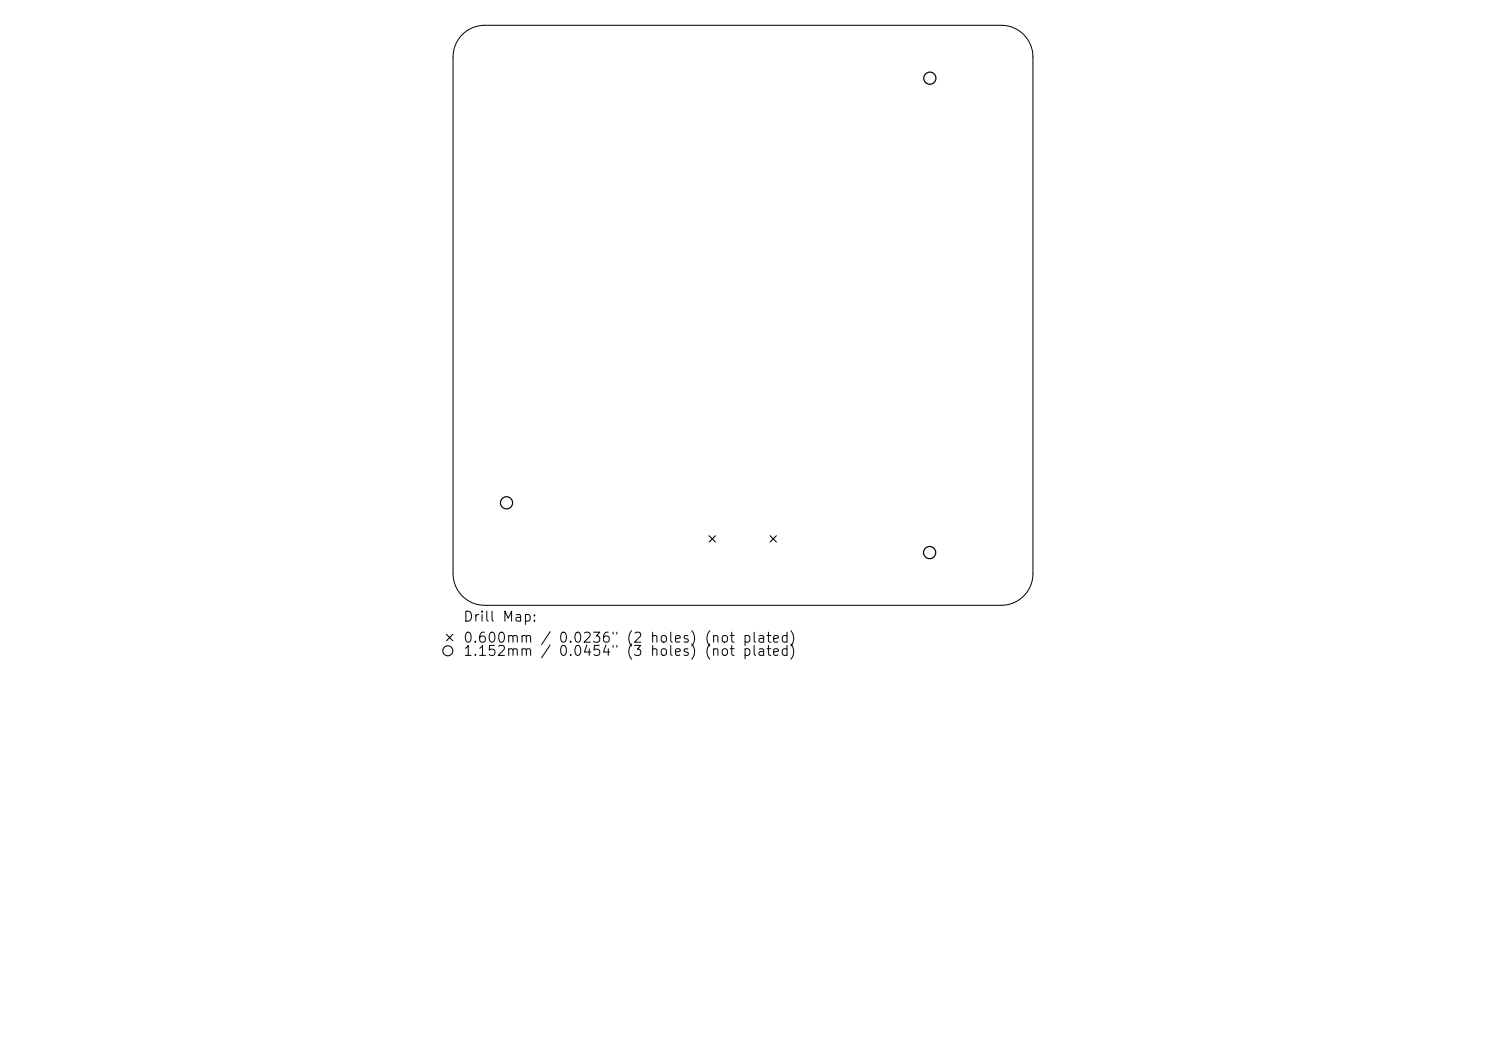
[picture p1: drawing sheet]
<svg xmlns="http://www.w3.org/2000/svg" width="297mm" height="210mm" viewBox="0 0 297 210" stroke-linecap="round" stroke-linejoin="round" font-family="sans-serif">
<defs><g id="words">
<g font-size="2">
<text x="92.4" y="124.7">Drill Map:</text>
<text x="92.4" y="128.9">0.600mm / 0.0236&quot; (2 holes) (not plated)</text>
<text x="92.4" y="131.6">1.152mm / 0.0454&quot; (3 holes) (not plated)</text>
</g>
</g></defs>
<path d="M92.4 6.9a6.3 6.3 0 0 1 4.5-1.8h103.2a6.3 6.3 0 0 1 6.4 6.3v103.2a6.3 6.3 0 0 1-6.4 6.4h-103.2a6.3 6.3 0 0 1-6.3-6.4v-103.2a6.3 6.3 0 0 1 1.8-4.5z" fill="none" stroke="#000" stroke-width=".2"/>
<g fill="none" stroke="#000" stroke-width=".21">
<path d="M141.7 107l1.3 1.3M143 107l-1.3 1.3M153.9 107l1.3 1.3M155.2 107l-1.3 1.3M89.2 126.8l1.3 1.2M90.5 126.8l-1.3 1.2"/>
<circle cx="89.5" cy="130" r="1"/>
</g>
<g fill="none" stroke="#000" stroke-width=".24">
<circle cx="185.8" cy="15.6" r="1.21"/>
<circle cx="101.2" cy="100.5" r="1.21"/>
<circle cx="185.8" cy="110.4" r="1.21"/>
</g>
<use href="#words"/>
</svg>
